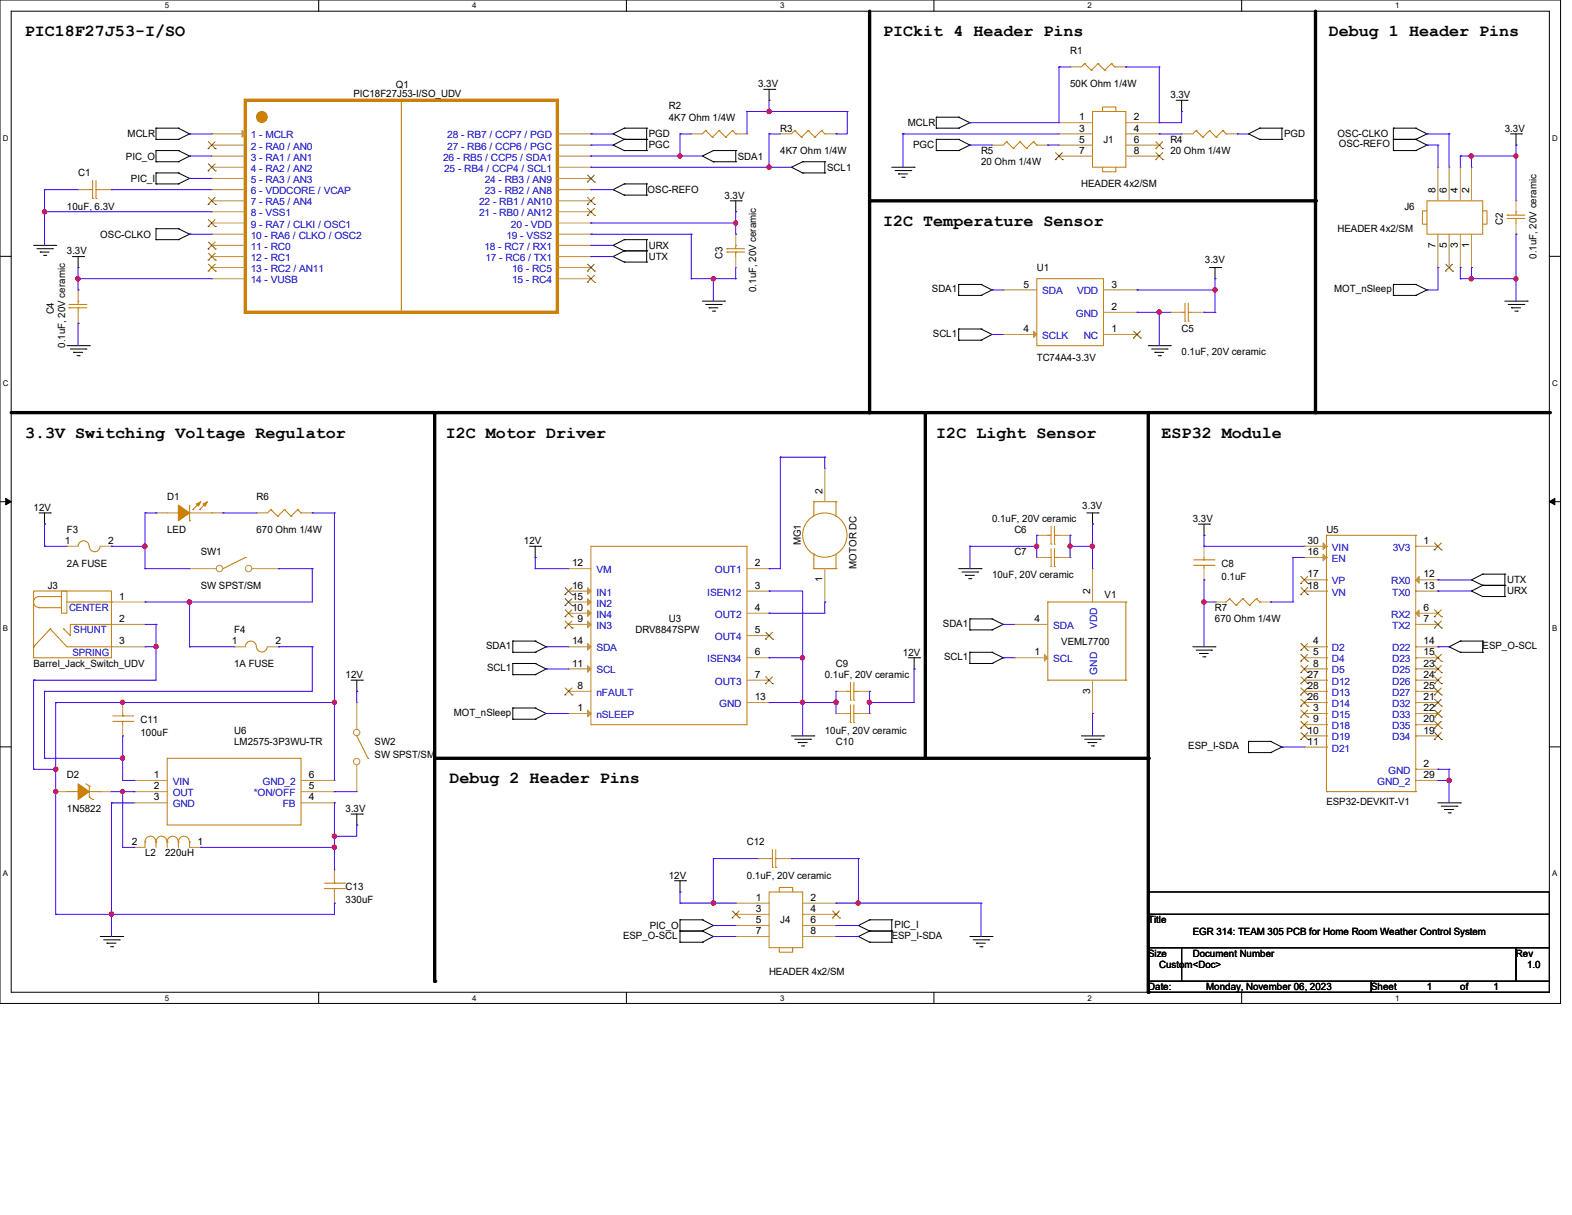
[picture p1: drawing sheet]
<svg xmlns="http://www.w3.org/2000/svg" width="279mm" height="216mm" viewBox="0 0 279 216" stroke-linecap="round" stroke-linejoin="round" font-family="sans-serif">
<defs><g id="words">
<g font-size="3">
<text x="4.4" y="6.4">PIC18F27J53-I/SO</text>
<text x="157" y="6.4">PICkit 4 Header Pins</text>
<text x="236.2" y="6.4">Debug 1 Header Pins</text>
<text x="157" y="40.1">I2C Temperature Sensor</text>
<text x="4.4" y="77.8">3.3V Switching Voltage Regulator</text>
<text x="79.2" y="77.8">I2C Motor Driver</text>
<text x="166.4" y="77.8">I2C Light Sensor</text>
<text x="206.5" y="77.8">ESP32 Module</text>
<text x="79.9" y="139.1">Debug 2 Header Pins</text>
</g>
<g font-size="1.8">
<text x="190.2" y="9.5">R1</text>
<text x="62.8" y="17.3">PIC18F27J53-I/SO_UDV</text>
<text x="70.4" y="15.7">Q1</text>
<text x="134.7" y="15.5">3.3V</text>
<text x="190.2" y="15.5">50K Ohm 1/4W</text>
<text x="208" y="17.5">3.3V</text>
<text x="118.9" y="19.4">R2</text>
<text x="118.9" y="21.4">4K7 Ohm 1/4W</text>
<text x="138.7" y="23.4">R3</text>
<text x="161.4" y="22.4">MCLR</text>
<text x="191.8" y="21.4">1</text>
<text x="191.8" y="23.4">3</text>
<text x="201.5" y="21.4">2</text>
<text x="201.5" y="23.4">4</text>
<text x="267.5" y="23.4">3.3V</text>
<text x="22.4" y="28.4">PIC_O</text>
<text x="22.7" y="24.4">MCLR</text>
<text x="115.3" y="24.4">PGD</text>
<text x="115.3" y="26.4">PGC</text>
<text x="131.1" y="28.4">SDA1</text>
<text x="138.7" y="27.4">4K7 Ohm 1/4W</text>
<text x="162.3" y="26.4">PGC</text>
<text x="174.4" y="27.4">R5</text>
<text x="174.4" y="29.3">20 Ohm 1/4W</text>
<text x="191.8" y="25.4">5</text>
<text x="191.8" y="27.3">7</text>
<text x="196.1" y="25.4">J1</text>
<text x="201.5" y="25.4">6</text>
<text x="201.5" y="27.3">8</text>
<text x="208" y="25.4">R4</text>
<text x="208" y="27.4">20 Ohm 1/4W</text>
<text x="228.3" y="24.4">PGD</text>
<text x="237.7" y="24.4">OSC-CLKO</text>
<text x="237.9" y="26.2">OSC-REFO</text>
<text x="13.9" y="31.3">C1</text>
<text x="23.3" y="32.3">PIC_I</text>
<text x="115.1" y="34.3">OSC-REFO</text>
<text x="128.8" y="35.3">3.3V</text>
<text x="147" y="30.4">SCL1</text>
<text x="192.2" y="33.3">HEADER 4x2/SM</text>
<text x="255.1" y="34.3" transform="rotate(-90 255.1 34.3)">8</text>
<text x="257.1" y="34.3" transform="rotate(-90 257.1 34.3)">6</text>
<text x="259.1" y="34.3" transform="rotate(-90 259.1 34.3)">4</text>
<text x="261.1" y="34.3" transform="rotate(-90 261.1 34.3)">2</text>
<text x="11.9" y="37.3">10uF, 6.3V</text>
<text x="237.7" y="41.2">HEADER 4x2/SM</text>
<text x="249.6" y="37.3">J6</text>
<text x="267.1" y="40" transform="rotate(-90 267.1 40)">C2</text>
<text x="11.9" y="45.2">3.3V</text>
<text x="17.8" y="42.2">OSC-CLKO</text>
<text x="115.3" y="44.2">URX</text>
<text x="115.3" y="46.2">UTX</text>
<text x="128.4" y="46" transform="rotate(-90 128.4 46)">C3</text>
<text x="214.2" y="46.8">3.3V</text>
<text x="255.1" y="44" transform="rotate(-90 255.1 44)">7</text>
<text x="257.1" y="44" transform="rotate(-90 257.1 44)">5</text>
<text x="259.1" y="44" transform="rotate(-90 259.1 44)">3</text>
<text x="261.1" y="44" transform="rotate(-90 261.1 44)">1</text>
<text x="273.1" y="46" transform="rotate(-90 273.1 46)">0.1uF, 20V ceramic</text>
<text x="134.4" y="51.9" transform="rotate(-90 134.4 51.9)">0.1uF, 20V ceramic</text>
<text x="165.6" y="51.9">SDA1</text>
<text x="181.9" y="51.1">5</text>
<text x="184.3" y="48.2">U1</text>
<text x="197.5" y="51.1">3</text>
<text x="237.1" y="51.9">MOT_nSleep</text>
<text x="9.6" y="55.9" transform="rotate(-90 9.6 55.9)">C4</text>
<text x="165.8" y="59.9">SCL1</text>
<text x="181.9" y="59">4</text>
<text x="197.5" y="59">1</text>
<text x="197.5" y="55.1">2</text>
<text x="210" y="59.1">C5</text>
<text x="11.6" y="61.8" transform="rotate(-90 11.6 61.8)">0.1uF, 20V ceramic</text>
<text x="184.3" y="64.2">TC74A4-3.3V</text>
<text x="210" y="63">0.1uF, 20V ceramic</text>
<text x="29.7" y="88.8">D1</text>
<text x="45.6" y="88.8">R6</text>
<text x="146.2" y="87.8" transform="rotate(-90 146.2 87.8)">2</text>
<text x="6" y="90.8">12V</text>
<text x="11.9" y="94.7">F3</text>
<text x="29.7" y="94.7">LED</text>
<text x="45.6" y="94.7">670 Ohm 1/4W</text>
<text x="176.3" y="92.8">0.1uF, 20V ceramic</text>
<text x="180.3" y="94.7">C6</text>
<text x="192.4" y="90.4">3.3V</text>
<text x="212" y="92.8">3.3V</text>
<text x="235.7" y="94.7">U5</text>
<text x="11.5" y="96.6">1</text>
<text x="11.9" y="100.7">2A FUSE</text>
<text x="19.2" y="96.6">2</text>
<text x="35.7" y="98.7">SW1</text>
<text x="93.1" y="96.7">12V</text>
<text x="101.7" y="100.6">12</text>
<text x="134.2" y="100.6">2</text>
<text x="142.3" y="96.9" transform="rotate(-90 142.3 96.9)">MG1</text>
<text x="152.2" y="101" transform="rotate(-90 152.2 101)">MOTOR DC</text>
<text x="180.3" y="98.7">C7</text>
<text x="217.1" y="100.7">C8</text>
<text x="232.4" y="98.6">16</text>
<text x="232.4" y="96.6">30</text>
<text x="253" y="96.6">1</text>
<text x="8.5" y="104.6">J3</text>
<text x="21.2" y="106.6">1</text>
<text x="35.7" y="104.6">SW SPST/SM</text>
<text x="101.7" y="106.6">15</text>
<text x="101.7" y="104.6">16</text>
<text x="134.2" y="104.6">3</text>
<text x="146.2" y="103.5" transform="rotate(-90 146.2 103.5)">1</text>
<text x="176.3" y="102.7">10uF, 20V ceramic</text>
<text x="193.8" y="105.6" transform="rotate(-90 193.8 105.6)">2</text>
<text x="196.3" y="106.2">V1</text>
<text x="217.1" y="103">0.1uF</text>
<text x="232.4" y="102.6">17</text>
<text x="232.4" y="104.6">18</text>
<text x="253" y="102.6">12</text>
<text x="253" y="104.6">13</text>
<text x="267.9" y="103.6">UTX</text>
<text x="267.9" y="105.6">URX</text>
<text x="21.2" y="110.5">2</text>
<text x="41.6" y="112.6">F4</text>
<text x="101.7" y="108.5">10</text>
<text x="102.7" y="110.5">9</text>
<text x="112.9" y="112.6">DRV8847SPW</text>
<text x="118.9" y="110.6">U3</text>
<text x="134.2" y="108.5">4</text>
<text x="134.2" y="112.5">5</text>
<text x="167.6" y="111.4">SDA1</text>
<text x="183.9" y="110.5">4</text>
<text x="215.9" y="108.6">R7</text>
<text x="215.9" y="110.6">670 Ohm 1/4W</text>
<text x="253" y="108.5">6</text>
<text x="253" y="110.5">7</text>
<text x="6" y="118.5">Barrel_Jack_Switch_UDV</text>
<text x="21.2" y="114.5">3</text>
<text x="41.2" y="114.5">1</text>
<text x="41.6" y="118.5">1A FUSE</text>
<text x="48.9" y="114.5">2</text>
<text x="86.4" y="115.4">SDA1</text>
<text x="86.6" y="119.3">SCL1</text>
<text x="101.7" y="118.5">11</text>
<text x="101.7" y="114.5">14</text>
<text x="134.2" y="116.5">6</text>
<text x="148.6" y="118.5">C9</text>
<text x="160.5" y="116.5">12V</text>
<text x="167.8" y="117.3">SCL1</text>
<text x="183.9" y="116.5">1</text>
<text x="188.6" y="114.6">VEML7700</text>
<text x="233.4" y="114.5">4</text>
<text x="233.4" y="116.5">5</text>
<text x="233.4" y="118.5">8</text>
<text x="253" y="114.5">14</text>
<text x="253" y="116.5">15</text>
<text x="253" y="118.5">23</text>
<text x="263.5" y="115.4">ESP_O-SCL</text>
<text x="61.4" y="120.5">12V</text>
<text x="102.7" y="122.4">8</text>
<text x="134.2" y="120.4">7</text>
<text x="134.2" y="124.4">13</text>
<text x="146.6" y="120.5">0.1uF, 20V ceramic</text>
<text x="193.8" y="123.3" transform="rotate(-90 193.8 123.3)">3</text>
<text x="232.4" y="124.4">26</text>
<text x="232.4" y="120.4">27</text>
<text x="232.4" y="122.4">28</text>
<text x="253" y="124.4">21</text>
<text x="253" y="120.4">24</text>
<text x="253" y="122.4">25</text>
<text x="25" y="128.4">C11</text>
<text x="25" y="130.8">100uF</text>
<text x="41.6" y="130.4">U6</text>
<text x="80.6" y="127.2">MOT_nSleep</text>
<text x="102.7" y="126.4">1</text>
<text x="146.6" y="130.4">10uF, 20V ceramic</text>
<text x="232.4" y="130.3">10</text>
<text x="233.4" y="126.4">3</text>
<text x="233.4" y="128.4">9</text>
<text x="253" y="130.3">19</text>
<text x="253" y="128.4">20</text>
<text x="253" y="126.4">22</text>
<text x="41.6" y="132.4">LM2575-3P3WU-TR</text>
<text x="66.6" y="132.4">SW2</text>
<text x="66.6" y="134.7">SW SPST/SM</text>
<text x="148.6" y="132.4">C10</text>
<text x="211.2" y="133.2">ESP_I-SDA</text>
<text x="232.4" y="132.3">11</text>
<text x="253" y="136.3">2</text>
<text x="11.9" y="138.3">D2</text>
<text x="27.3" y="138.3">1</text>
<text x="27.3" y="140.3">2</text>
<text x="27.3" y="142.2">3</text>
<text x="54.9" y="142.2">4</text>
<text x="54.9" y="140.3">5</text>
<text x="54.9" y="138.3">6</text>
<text x="235.7" y="143.1">ESP32-DEVKIT-V1</text>
<text x="253" y="138.3">29</text>
<text x="11.9" y="144.3">1N5822</text>
<text x="61.4" y="144.3">3.3V</text>
<text x="23.4" y="150.2">2</text>
<text x="25.8" y="152.2">L2</text>
<text x="29.3" y="152.2">220uH</text>
<text x="35.1" y="150.2">1</text>
<text x="132.8" y="150.2">C12</text>
<text x="61.4" y="158.1">C13</text>
<text x="61.4" y="160.5">330uF</text>
<text x="118.9" y="156.2">12V</text>
<text x="132.8" y="156.2">0.1uF, 20V ceramic</text>
<text x="134.3" y="160.1">1</text>
<text x="144.1" y="160.1">2</text>
<text x="110.7" y="166.8">ESP_O-SCL</text>
<text x="115.5" y="165.1">PIC_O</text>
<text x="134.3" y="162.1">3</text>
<text x="134.3" y="164">5</text>
<text x="134.3" y="166">7</text>
<text x="138.7" y="164.1">J4</text>
<text x="144.1" y="162.1">4</text>
<text x="144.1" y="164">6</text>
<text x="144.1" y="166">8</text>
<text x="158.5" y="166.8">ESP_I-SDA</text>
<text x="159" y="164.9">PIC_I</text>
<text x="204.1" y="164.1">Title</text>
<text x="212" y="166.1">EGR 314: TEAM 305 PCB for Home Room Weather Control System</text>
<text x="136.7" y="173.2">HEADER 4x2/SM</text>
<text x="204.1" y="170">Size</text>
<text x="206" y="172">Custom&lt;Doc&gt;</text>
<text x="212" y="170">Document Number</text>
<text x="269.4" y="170">Rev</text>
<text x="271.4" y="172">1.0</text>
<text x="204.1" y="176">Date:</text>
<text x="214.4" y="176">Monday, November 06, 2023</text>
<text x="243.7" y="176">Sheet</text>
<text x="253.6" y="176">1</text>
<text x="259.5" y="176">of</text>
<text x="265.5" y="176">1</text>
</g>
<g font-size="1.8" fill="#00c">
<text x="44.6" y="24.6">1 - MCLR</text>
<text x="44.6" y="26.6">2 - RA0 / AN0</text>
<text x="44.6" y="28.5">3 - RA1 / AN1</text>
<text x="78.7" y="28.5">26 - RB5 / CCP5 / SDA1</text>
<text x="79.5" y="26.6">27 - RB6 / CCP6 / PGC</text>
<text x="79.5" y="24.6">28 - RB7 / CCP7 / PGD</text>
<text x="44.6" y="30.5">4 - RA2 / AN2</text>
<text x="44.6" y="32.5">5 - RA3 / AN3</text>
<text x="44.6" y="34.5">6 - VDDCORE / VCAP</text>
<text x="79" y="30.5">25 - RB4 / CCP4 / SCL1</text>
<text x="86.1" y="34.5">23 - RB2 / AN8</text>
<text x="86.1" y="32.5">24 - RB3 / AN9</text>
<text x="44.6" y="36.5">7 - RA5 / AN4</text>
<text x="44.6" y="38.4">8 - VSS1</text>
<text x="44.6" y="40.4">9 - RA7 / CLKI / OSC1</text>
<text x="85.2" y="38.4">21 - RB0 / AN12</text>
<text x="85.2" y="36.5">22 - RB1 / AN10</text>
<text x="90.8" y="40.4">20 - VDD</text>
<text x="44.6" y="42.4">10 - RA6 / CLKO / OSC2</text>
<text x="44.6" y="44.4">11 - RC0</text>
<text x="44.6" y="46.4">12 - RC1</text>
<text x="86.1" y="44.4">18 - RC7 / RX1</text>
<text x="86.3" y="46.4">17 - RC6 / TX1</text>
<text x="90" y="42.4">19 - VSS2</text>
<text x="44.6" y="48.3">13 - RC2 / AN11</text>
<text x="44.6" y="50.3">14 - VUSB</text>
<text x="91" y="50.3">15 - RC4</text>
<text x="91" y="48.3">16 - RC5</text>
<text x="185.3" y="52.3">SDA</text>
<text x="191.4" y="52.3">VDD</text>
<text x="191.2" y="56.3">GND</text>
<text x="185.3" y="60.2">SCLK</text>
<text x="192.6" y="60.2">NC</text>
<text x="106" y="101.9">VM</text>
<text x="127" y="101.9">OUT1</text>
<text x="236.7" y="99.9">EN</text>
<text x="236.7" y="97.9">VIN</text>
<text x="247.5" y="97.9">3V3</text>
<text x="106" y="107.8">IN2</text>
<text x="106" y="105.8">IN1</text>
<text x="125.7" y="105.8">ISEN12</text>
<text x="236.7" y="103.8">VP</text>
<text x="236.7" y="105.8">VN</text>
<text x="247.3" y="103.8">RX0</text>
<text x="247.4" y="105.8">TX0</text>
<text x="12.3" y="108.6">CENTER</text>
<text x="13.1" y="112.6">SHUNT</text>
<text x="106" y="111.8">IN3</text>
<text x="106" y="109.8">IN4</text>
<text x="127" y="109.8">OUT2</text>
<text x="127" y="113.8">OUT4</text>
<text x="187.2" y="111.8">SDA</text>
<text x="195" y="111.8" transform="rotate(-90 195 111.8)">VDD</text>
<text x="247.3" y="109.8">RX2</text>
<text x="247.4" y="111.8">TX2</text>
<text x="12.9" y="116.5">SPRING</text>
<text x="106" y="119.7">SCL</text>
<text x="106" y="115.7">SDA</text>
<text x="125.7" y="117.7">ISEN34</text>
<text x="187.2" y="117.7">SCL</text>
<text x="195" y="119.9" transform="rotate(-90 195 119.9)">GND</text>
<text x="236.7" y="115.7">D2</text>
<text x="236.7" y="117.7">D4</text>
<text x="236.7" y="119.7">D5</text>
<text x="247.4" y="115.7">D22</text>
<text x="247.4" y="117.7">D23</text>
<text x="247.4" y="119.7">D25</text>
<text x="106" y="123.7">nFAULT</text>
<text x="127" y="121.7">OUT3</text>
<text x="127.8" y="125.6">GND</text>
<text x="236.7" y="125.6">D14</text>
<text x="236.7" y="121.7">D12</text>
<text x="236.7" y="123.7">D13</text>
<text x="247.4" y="125.6">D32</text>
<text x="247.4" y="121.7">D26</text>
<text x="247.4" y="123.7">D27</text>
<text x="106" y="127.6">nSLEEP</text>
<text x="236.7" y="127.6">D15</text>
<text x="236.7" y="129.6">D18</text>
<text x="236.7" y="131.6">D19</text>
<text x="247.4" y="131.6">D34</text>
<text x="247.4" y="129.6">D35</text>
<text x="247.4" y="127.6">D33</text>
<text x="236.7" y="133.6">D21</text>
<text x="246.7" y="137.5">GND</text>
<text x="30.7" y="139.5">VIN</text>
<text x="30.7" y="141.5">OUT</text>
<text x="30.7" y="143.5">GND</text>
<text x="45.1" y="141.5">*ON/OFF</text>
<text x="46.7" y="139.5">GND_2</text>
<text x="50.3" y="143.5">FB</text>
<text x="244.8" y="139.5">GND_2</text>
</g>
<g font-size="1.4">
<text x="29.3" y="1.5">5</text>
<text x="83.9" y="1.5">4</text>
<text x="138.6" y="1.5">3</text>
<text x="193.3" y="1.5">2</text>
<text x="248" y="1.5">1</text>
<text x=".5" y="25">D</text>
<text x="275.9" y="25">D</text>
<text x=".5" y="68.5">C</text>
<text x="275.9" y="68.5">C</text>
<text x=".5" y="112.1">B</text>
<text x="275.9" y="112.1">B</text>
<text x=".5" y="155.7">A</text>
<text x="275.9" y="155.7">A</text>
<text x="29.3" y="177.8">5</text>
<text x="83.9" y="177.8">4</text>
<text x="138.6" y="177.8">3</text>
<text x="193.3" y="177.8">2</text>
<text x="248" y="177.8">1</text>
</g>
</g></defs>
<path d="M0 0h277.4v178.3h-277.4zM2 2h273.4v174.3h-273.4z" fill="none" stroke="#000" stroke-width=".18"/>
<g fill="#fff">
<path d="M29.3 .3h.8v1.5h-.8z"/>
<path d="M29.3 176.6h.8v1.5h-.8z"/>
</g>
<path d="M56.6 0v2M56.6 176.3v2" fill="none" stroke="#000" stroke-width=".18"/>
<g fill="#fff">
<path d="M83.9 .3h.8v1.5h-.8z"/>
<path d="M83.9 176.6h.8v1.5h-.8z"/>
</g>
<path d="M111.3 0v2M111.3 176.3v2" fill="none" stroke="#000" stroke-width=".18"/>
<g fill="#fff">
<path d="M138.6 .3h.8v1.5h-.8z"/>
<path d="M138.6 176.6h.8v1.5h-.8z"/>
</g>
<path d="M166 0v2M166 176.3v2" fill="none" stroke="#000" stroke-width=".18"/>
<g fill="#fff">
<path d="M193.3 .3h.8v1.5h-.8z"/>
<path d="M193.3 176.6h.8v1.5h-.8z"/>
</g>
<path d="M220.7 0v2M220.7 176.3v2" fill="none" stroke="#000" stroke-width=".18"/>
<g fill="#fff">
<path d="M248 .3h.8v1.5h-.8z"/>
<path d="M248 176.6h.8v1.5h-.8z"/>
<path d="M.5 23.7h1v1.6h-1z"/>
<path d="M275.9 23.7h1v1.6h-1z"/>
<path d="M.5 67.3h1v1.5h-1z"/>
<path d="M275.9 67.3h1v1.5h-1z"/>
</g>
<path d="M0 45.6h2M275.4 45.6h2" fill="none" stroke="#000" stroke-width=".18"/>
<g fill="#fff">
<path d="M.5 110.9h.9v1.5h-.9z"/>
<path d="M275.9 110.9h.9v1.5h-.9z"/>
</g>
<path d="M0 89.2h2M275.4 89.2h2" fill="none" stroke="#000" stroke-width=".18"/>
<path d="M1 88.6l1 .6-1 .5zM275.4 89.2l1-.6v1.1z" fill="#000" stroke="#000" stroke-width=".18"/>
<g fill="#fff">
<path d="M.5 154.5h.9v1.5h-.9z"/>
<path d="M275.9 154.5h.9v1.5h-.9z"/>
</g>
<g fill="none" stroke="#000" stroke-width=".18">
<path d="M135.7 15.9h2M136.7 17.8h.1M136.7 15.9v1.9M137.7 15.9h.1M209 17.8h2M210 19.8h.1M210 17.8v2M211 17.8h.1M27.7 22.8h.1M27.7 24.8h.1M27.7 26.8h.1M27.7 28.7h.1"/>
<path d="M27.7 30.7h.1M27.7 32.7h.1M27.7 22.8h4M27.7 24.8h4M27.7 26.8h4M27.7 22.8v2M27.7 26.8v1.9M27.7 30.7v2M27.7 28.7h4M27.7 30.7h4M27.7 32.7h4M31.7 22.8h.1"/>
<path d="M31.7 24.8h.1M31.7 26.8h.1M31.7 28.7h.1M31.7 30.7h.1M31.7 32.7h.1M31.7 22.8l2 1M31.7 26.8l2 .9M31.7 30.7l2 1M33.7 23.8h.1M33.7 27.7h.1M33.7 31.7h.1M33.7 23.8l-2 1"/>
<path d="M33.7 27.7l-2 1M33.7 31.7l-2 1M109 23.8h.1M109 25.8h.1M109 33.7h.1M109 23.8l2 1M109 25.8l2 1M109 33.7l2 1M111 22.8h.1M111 24.8h.1M111 26.8h.1M111 32.7h.1"/>
<path d="M111 34.7h.1M111 22.8h3.9M111 24.8h3.9M111 26.8h3.9M111 22.8l-2 1M111 24.8l-2 1M111 32.7h3.9M111 32.7l-2 1M111 34.7h3.9M114.9 22.8h.1M114.9 24.8h.1M114.9 26.8h.1"/>
<path d="M114.9 32.7h.1M114.9 34.7h.1M114.9 22.8v4M114.9 32.7v2M124.8 27.7h.1M124.8 27.7l2 1M126.8 26.8h.1M126.8 28.7h.1M126.8 26.8h4M126.8 28.7h4M126.8 26.8l-2 .9M129.8 35.7h1.9"/>
<path d="M130.8 26.8h.1M130.8 28.7h.1M130.8 37.6h.1M130.8 26.8v1.9M130.8 35.7v1.9M131.7 35.7h.1M140.7 29.7h.1M140.7 29.7l2 1M142.7 28.7h.1M142.7 30.7h.1M142.7 28.7h3.9M142.7 28.7l-2 1"/>
<path d="M142.7 30.7h3.9M146.6 28.7h.1M146.6 30.7h.1M146.6 28.7v2M158.5 29.7h4M159.1 30.3h2.8M159.7 30.9h.1M159.7 30.9h1.6M160.3 31.5h.4M160.7 31.5h.1M161.9 30.3h.1M162.5 29.7h.1"/>
<path d="M166.4 20.8h.1M166.4 22.8h.1M166.4 24.8h.1M166.4 26.8h.1M166.4 22.8h4M166.4 24.8h4M166.4 26.8h4M166.4 20.8h4M166.4 20.8v2M166.4 24.8v2M170.4 20.8h.1M170.4 22.8h.1"/>
<path d="M170.4 24.8h.1M170.4 26.8h.1M170.4 20.8l2 1M170.4 24.8l2 1M172.4 21.8h.1M172.4 25.8h.1M172.4 21.8l-2 1M172.4 25.8l-2 1M221.9 23.8h.1M221.9 23.8l2 1M223.9 22.8h.1M223.9 24.8h.1"/>
<path d="M223.9 22.8h3.9M223.9 24.8h3.9M223.9 22.8l-2 1M227.8 22.8h.1M227.8 24.8h.1M227.8 22.8v2M247.6 22.8h.1M247.6 24.8h.1M247.6 26.8h.1M247.6 22.8h4M247.6 22.8v4M247.6 24.8h4"/>
<path d="M247.6 26.8h4M251.6 22.8h.1M251.6 24.8h.1M251.6 26.8h.1M251.6 22.8l2 1M251.6 24.8l2 1M253.6 23.8h.1M253.6 25.8h.1M253.6 23.8l-2 1M253.6 25.8l-2 1M268.5 23.8h1.9M269.5 25.8h.1"/>
<path d="M269.5 23.8v2M270.4 23.8h.1M6 43.6h3.9M6.6 44.2h2.7M7.2 44.8h.1M7.2 44.8h1.5M7.7 45.4h.4M8.1 45.4h.1M9.3 44.2h.1M9.9 43.6h.1M12.9 45.6h2M13.9 47.5h.1"/>
<path d="M13.9 45.6v1.9M14.9 45.6h.1M27.7 40.6h.1M27.7 42.6h.1M27.7 40.6v2M27.7 40.6h4M27.7 42.6h4M31.7 40.6h.1M31.7 42.6h.1M31.7 40.6l2 1M33.7 41.6h.1M33.7 41.6l-2 1"/>
<path d="M109 43.6h.1M109 45.6h.1M109 43.6l2 1M109 45.6l2 1M111 42.6h.1M111 44.6h.1M111 46.6h.1M111 42.6h3.9M111 42.6l-2 1M111 44.6h3.9M111 44.6l-2 1M111 46.6h3.9"/>
<path d="M114.9 42.6h.1M114.9 44.6h.1M114.9 46.6h.1M114.9 42.6v4M124.8 53.5h4M125.4 54.1h2.8M126 54.7h.1M126 54.7h1.6M126.6 55.3h.4M127 55.3h.1M128.2 54.1h.1M128.8 53.5h.1"/>
<path d="M170.4 52.5h.1M170.4 50.5h.1M170.4 58.5h.1M170.4 52.5h4M170.4 50.5h4M170.4 50.5v2M170.4 58.5v2M170.4 58.5h4M174.4 52.5h.1M174.4 50.5h.1M174.4 58.5h.1M174.4 50.5l1.9 1"/>
<path d="M174.4 58.5l1.9 .9M176.3 51.5h.1M176.3 59.4h.1M176.3 51.5l-1.9 1M176.3 59.4l-1.9 1.1M215 47.5h2M215.9 49.5h.1M215.9 47.5v2M217 47.5h.1M247.6 52.5h.1M247.6 50.5h.1M247.6 50.5v2"/>
<path d="M247.6 52.5h4M247.6 50.5h4M251.6 52.5h.1M251.6 50.5h.1M251.6 50.5l2 1M253.6 51.5h.1M253.6 51.5l-2 1M267.5 53.5h3.9M268.1 54.1h2.7M268.6 54.7h.1M268.6 54.7h1.7M269.2 55.3h.5"/>
<path d="M269.7 55.3h.1M270.8 54.1h.1M271.4 53.5h.1M11.9 61.4h4M12.5 62h2.8M13.1 62.6h.1M13.1 62.6h1.6M13.7 63.2h.4M14.1 63.2h.1M15.3 62h.1M15.9 61.4h.1M170.4 60.5h.1"/>
<path d="M170.4 60.5h4M174.4 60.5h.1M204.1 61.4h3.9M204.7 62h2.7M205.3 62.6h.1M205.3 62.6h1.5M205.9 63.2h.3M206.2 63.2h.1M207.4 62h.1M208 61.4h.1M6.9 91.1h2M7.9 93.1h.1"/>
<path d="M7.9 91.1v2M8.9 91.1h.1M94.1 97.1h2M95.1 99.1h.1M95.1 97.1v2M96.1 97.1h.1M193.2 91.1h2M194.2 93.1h.1M194.2 91.1v2M195.2 91.1h.1M213 93.1h2M214 95.1h.1"/>
<path d="M214 93.1v2M215 93.1h.1M91.1 115.9h.1M91.1 113.9h.1M91.1 119.9h.1M91.1 117.9h.1M91.1 115.9h4M91.1 113.9v2M91.1 117.9v2M91.1 113.9h4M91.1 117.9h4M91.1 119.9h4"/>
<path d="M95.1 115.9h.1M95.1 113.9h.1M95.1 119.9h.1M95.1 117.9h.1M95.1 113.9l2 1M95.1 117.9l2 1M97.1 114.9h.1M97.1 118.9h.1M97.1 114.9l-2 1M97.1 118.9l-2 1M161.5 116.9h1.9M162.5 118.9h.1"/>
<path d="M162.5 116.9v2M163.4 116.9h.1M170.4 101h4M171 101.6h2.8M171.6 102.2h.1M171.6 102.2h1.6M172.2 102.8h.4M172.4 111.9h.1M172.4 110h.1M172.4 117.9h.1M172.4 115.9h.1M172.4 111.9h3.9"/>
<path d="M172.4 110v1.9M172.4 115.9v2M172.4 110h3.9M172.4 115.9h3.9M172.4 117.9h3.9M172.6 102.8h.1M173.8 101.6h.1M174.4 101h.1M176.3 111.9h.1M176.3 110h.1M176.3 117.9h.1M176.3 115.9h.1"/>
<path d="M176.3 110l2 1M176.3 115.9l2 1M178.3 111h.1M178.3 116.9h.1M178.3 111l-2 .9M178.3 116.9l-2 1M212 114.9h3.9M212.6 115.5h2.7M213.2 116.1h.1M213.2 116.1h1.6M213.8 116.7h.4M214.2 116.7h.1"/>
<path d="M215.3 115.5h.1M215.9 114.9h.1M257.6 114.9h.1M257.6 114.9l1.9 1M259.5 113.9h.1M259.5 115.9h.1M259.5 115.9h4M259.5 113.9h4M259.5 113.9l-1.9 1M261.5 103h.1M261.5 105h.1M261.5 103l2 1"/>
<path d="M261.5 105l2 1M263.5 102h.1M263.5 104h.1M263.5 106h.1M263.5 113.9h.1M263.5 115.9h.1M263.5 102l-2 1M263.5 102h4M263.5 104h4M263.5 104l-2 1M263.5 106h4M263.5 113.9v2"/>
<path d="M267.5 102h.1M267.5 104h.1M267.5 106h.1M267.5 102v4M0 132.7h2M62.4 120.9h2M63.4 122.9h.1M63.4 120.9v2M64.4 120.9h.1M91.1 127.8h.1M91.1 125.8h.1M91.1 125.8v2"/>
<path d="M91.1 127.8h4M91.1 125.8h4M95.1 127.8h.1M95.1 125.8h.1M95.1 125.8l2 1M97.1 126.8h.1M97.1 126.8l-2 1M140.7 130.8h4M141.3 131.4h2.8M141.9 132h.1M141.9 132h1.6M142.5 132.5h.3"/>
<path d="M142.8 132.5h.1M144.1 131.4h.1M144.7 130.8h.1M192.2 130.8h3.9M192.8 131.4h2.7M193.4 132h.1M193.4 132h1.5M194 132.5h.4M194.4 132.5h.1M195.5 131.4h.1M196.1 130.8h.1M221.9 133.7h.1"/>
<path d="M221.9 131.7h.1M221.9 133.7h3.9M221.9 131.7v2M221.9 131.7h3.9M225.8 133.7h.1M225.8 131.7h.1M225.8 131.7l2 1.1M227.8 132.8h.1M227.8 132.8l-2 .9M275.4 132.7h2M62.4 144.7h2M63.4 146.6h.1"/>
<path d="M63.4 144.7v1.9M64.4 144.7h.1M119.9 156.5h1.9M120.9 158.5h.1M120.9 156.5v2M121.8 156.5h.1M204.1 158.5h71.3v4h-71.3zM255.6 142.7h3.9M256.2 143.3h2.8M256.8 143.8h.1M256.8 143.8h1.6M257.4 144.4h.4"/>
<path d="M257.8 144.4h.1M259 143.3h.1M259.5 142.7h.1M17.8 166.4h4M18.4 167h2.8M19 167.6h.1M19 167.6h1.6M19.6 168.2h.4M20 168.2h.1M21.2 167h.1M21.8 166.4h.1M120.9 163.4h.1"/>
<path d="M120.9 165.4h.1M120.9 167.4h.1M120.9 163.4h3.9M120.9 163.4v4M120.9 165.4h3.9M120.9 167.4h3.9M124.8 163.4h.1M124.8 165.4h.1M124.8 167.4h.1M124.8 163.4l2 1.1M124.8 165.4l2 1M126.8 164.5h.1"/>
<path d="M126.8 166.4h.1M126.8 164.5l-2 .9M126.8 166.4l-2 1M152.6 164.5h.1M152.6 166.4h.1M152.6 164.5l2 .9M152.6 166.4l2 1M154.6 165.4h.1M154.6 163.4h.1M154.6 167.4h.1M154.6 163.4h3.9M154.6 165.4h3.9"/>
<path d="M154.6 163.4l-2 1.1M154.6 167.4h3.9M154.6 165.4l-2 1M158.5 165.4h.1M158.5 163.4h.1M158.5 167.4h.1M158.5 163.4v4M172.4 166.4h3.9M173 167h2.7M173.6 167.6h.1M173.6 167.6h1.5M174.2 168.2h.3"/>
<path d="M174.5 168.2h.1M175.7 167h.1M176.3 166.4h.1M204.1 162.5h71.3v5.9h-71.3zM204.1 168.4h5.9v6h-5.9zM204.1 174.4h39.6v1.9h-39.6zM210 168.4h59.5v6h-59.5zM243.7 174.4h31.7v1.9h-31.7zM269.5 168.4h5.9v6h-5.9z"/>
</g>
<path d="M154.6 2v71.3M233.8 2v71.3M154.6 35.7h79.2M2 73.3h273.4M77.3 73.3v101.1M164.5 73.3v61.4M204.1 73.3v103M77.3 134.7h126.8" fill="none" stroke="#000" stroke-width=".59"/>
<g fill="#000">
<circle cx="154.6" cy="35.7" r=".3"/>
<circle cx="233.8" cy="35.7" r=".3"/>
<circle cx="154.6" cy="73.3" r=".3"/>
<circle cx="233.8" cy="73.3" r=".3"/>
<circle cx="275.4" cy="73.3" r=".3"/>
<circle cx="164.5" cy="134.7" r=".3"/>
<circle cx="204.1" cy="134.7" r=".3"/>
<circle cx="77.3" cy="174.4" r=".3"/>
<circle cx="204.1" cy="176.3" r=".3"/>
</g>
<g fill="none" stroke="#cc8006" stroke-width=".18">
<path d="M186.2 95.1h.1M186.2 95.1h.6M186.8 96.7h.1M186.8 93.5v3.2M187.4 96.7h.1M187.4 95.1h.1M187.4 93.5v3.2M187.4 95.1h.8M15.3 139.3l.6 .4M15.9 139.7h.1M15.9 139.7v1.9M63.4 130.8l2 3.9"/>
<path d="M65.4 134.7h.1M11.9 140.7h2M13.9 140.7h.1M15.9 141.6h.1M15.9 140.7h1.9M15.9 141.6l.6 .5M16.5 142.1h.1M17.8 140.7h.1M25.8 149.6h.1M25.8 149.6v1M27.7 149.6a.95 .95 0 0 0-1-1 .95 .95 0 0 0-.9 1M27.7 149.6h.1"/>
<path d="M27.7 149.6v1M29.7 149.6a.97 .97 0 0 0-1-1 .97 .97 0 0 0-1 1M29.7 149.6h.1M29.7 149.6v1M31.7 149.6a.97 .97 0 0 0-1-1 .97 .97 0 0 0-1 1M31.7 149.6h.1M31.7 149.6v1M33.7 149.6a.97 .97 0 0 0-1-1 .97 .97 0 0 0-1 1M33.7 149.6h.1M33.7 149.6v1"/>
</g>
<path d="M184.3 95.1h.1M184.3 95.1h1.9M188.2 95.1h2M190.2 95.1h.1M9.9 140.7h.1M9.9 140.7h2M17.8 140.7h2M19.8 140.7h.1M23.8 150.6h.1M23.8 150.6h2M33.7 150.6h2M35.7 150.6h.1" fill="none" stroke="#a84" stroke-width=".18"/>
<path d="M13.9 139.3l2 1.4-2 1.4z" fill-rule="evenodd" fill="#cc8006" stroke="#cc8006" stroke-width=".18"/>
<circle cx="63.4" cy="130.2" r=".57" fill="#fff" stroke="#a84" stroke-width=".18"/>
<path d="M63.4 124.8h.1M63.4 124.8v4.8" fill="none" stroke="#a84" stroke-width=".18"/>
<circle cx="63.4" cy="135.3" r=".57" fill="#fff" stroke="#a84" stroke-width=".18"/>
<g fill="none" stroke="#a84" stroke-width=".18">
<path d="M190.2 11.9h.1M190.2 11.9h2M198.1 11.9h2M200.1 11.9h.1M13.9 33.7h.1M13.9 33.7h2M17.8 33.7h2M19.8 33.7h.1M37.6 23.8h.1M37.6 25.8h.1M37.6 27.7h.1M37.6 29.7h.1"/>
<path d="M37.6 31.7h.1M37.6 33.7h.1M37.6 35.7h.1M37.6 37.6h.1M37.6 39.6h.1M37.6 33.7h6M37.6 25.8h6M37.6 23.8h6M37.6 27.7h6M37.6 29.7h6M37.6 31.7h6M37.6 35.7h6"/>
<path d="M37.6 37.6h6M37.6 39.6h6M99.1 33.7h5.9M99.1 25.8h5.9M99.1 23.8h5.9M99.1 27.7h5.9M99.1 29.7h5.9M99.1 31.7h5.9M99.1 35.7h5.9M99.1 37.6h5.9M99.1 39.6h5.9M105 39.6h.1"/>
<path d="M105 37.6h.1M105 35.7h.1M105 33.7h.1M105 31.7h.1M105 29.7h.1M105 27.7h.1M105 25.8h.1M105 23.8h.1M122.9 23.8h.1M122.9 23.8h1.9M130.8 23.8h2M132.8 23.8h.1"/>
<path d="M138.7 23.8h.1M138.7 23.8h2M146.6 23.8h2M148.6 23.8h.1M176.3 25.8h.1M176.3 25.8h2M184.3 25.8h1.9M186.2 25.8h.1M255.6 29.7h.1M255.6 29.7v6M257.6 29.7h.1M257.6 29.7v6"/>
<path d="M259.5 29.7h.1M259.5 29.7v6M261.5 29.7h.1M261.5 29.7v6M13.9 57.4h.1M13.9 51.5h.1M13.9 51.5v2M13.9 55.5v1.9M37.6 41.6h.1M37.6 43.6h.1M37.6 45.6h.1M37.6 47.5h.1"/>
<path d="M37.6 49.5h.1M37.6 41.6h6M37.6 43.6h6M37.6 45.6h6M37.6 47.5h6M37.6 49.5h6M99.1 41.6h5.9M99.1 43.6h5.9M99.1 45.6h5.9M99.1 47.5h5.9M99.1 49.5h5.9M105 49.5h.1"/>
<path d="M105 47.5h.1M105 45.6h.1M105 43.6h.1M105 41.6h.1M178.3 59.4h.1M178.3 51.5h.1M178.3 59.4h6M178.3 51.5h6M196.1 55.5h6M196.1 59.4h6M196.1 51.5h6M202.1 59.4h.1"/>
<path d="M202.1 55.5h.1M202.1 51.5h.1M208 55.5h.1M208 55.5h2M212 55.5h2M214 55.5h.1M255.6 47.5h.1M255.6 41.6v5.9M257.6 47.5h.1M257.6 41.6v5.9M259.5 47.5h.1M259.5 41.6v5.9"/>
<path d="M261.5 47.5h.1M261.5 41.6v5.9M11.9 97.1h.1M11.9 97.1h2M17.8 97.1h2M19.8 97.1h.1M27.7 91.1h.1M27.7 91.1h2M37.6 91.1h2M39.6 91.1h.1M45.6 91.1h.1M45.6 91.1h1.9"/>
<path d="M53.5 91.1h2M55.5 91.1h.1M146.6 83.2h.1M146.6 83.2v6M214 97.1h.1M214 97.1v2M19.8 107h6M19.8 111h6M19.8 114.9h6M25.8 107h.1M25.8 111h.1M25.8 114.9h.1"/>
<path d="M41.6 114.9h.1M41.6 114.9h2M47.5 114.9h2M49.5 114.9h.1M146.6 107h.1M146.6 101v6M214 103h.1M214 101v2M215.9 107h.1M215.9 107h2M223.9 107h1.9M225.8 107h.1"/>
<path d="M23.8 138.7h.1M23.8 138.7h5.9M53.5 138.7h5.9M59.4 138.7h.1M63.4 135.9v4.8M148.6 126.8h.1M148.6 122.9h.1M148.6 126.8h2M148.6 122.9h2M152.6 126.8h2M152.6 122.9h2M154.6 126.8h.1"/>
<path d="M154.6 122.9h.1M23.8 140.7h.1M23.8 142.7h.1M23.8 140.7h5.9M23.8 142.7h5.9M53.5 140.7h5.9M53.5 142.7h5.9M59.4 154.6h.1M59.4 142.7h.1M59.4 140.7h.1M59.4 154.6v1.9M59.4 158.5v2"/>
<path d="M63.4 140.7h.1M134.7 152.6h.1M134.7 152.6h2M138.7 152.6h2M140.7 152.6h.1M59.4 160.5h.1M130.8 160.5h.1M130.8 162.5h.1M130.8 164.5h.1M130.8 166.4h.1M130.8 160.5h5.9M130.8 162.5h5.9"/>
<path d="M130.8 164.5h5.9M130.8 166.4h5.9M142.7 160.5h5.9M142.7 162.5h5.9M142.7 164.5h5.9M142.7 166.4h5.9M148.6 160.5h.1M148.6 162.5h.1M148.6 164.5h.1M148.6 166.4h.1"/>
</g>
<g fill="none" stroke="#cc8006" stroke-width=".18">
<path d="M71.3 17.8v37.7M192.8 11.3h.1M192.8 11.3l-.6 .6M192.8 11.3l1.2 1.2M194 12.5h.1M195.2 11.3h.1M195.2 11.3l-1.2 1.2M195.2 11.3l1.1 1.2M196.3 12.5h.1M197.5 11.3h.1M197.5 11.3l-1.2 1.2M197.5 11.3l.6 .6"/>
<path d="M198.1 11.9h.1M15.9 33.7h.1M15.9 33.7h.6M16.5 35.3h.1M16.5 32.1v3.2M17.1 35.3h.1M17.1 33.7h.1M17.1 32.1v3.2M17.1 33.7h.7M125.4 23.2h.1M125.4 23.2l-.6 .6M125.4 23.2l1.2 1.2"/>
<path d="M126.6 24.4h.1M127.8 23.2h.1M127.8 23.2l-1.2 1.2M127.8 23.2l1.2 1.2M129 24.4h.1M130.2 23.2h.1M130.2 23.2l-1.2 1.2M130.2 23.2l.6 .6M130.8 23.8h.1M141.3 23.2h.1M141.3 23.2l-.6 .6M141.3 23.2l1.2 1.2"/>
<path d="M142.5 24.4h.1M143.6 23.2h.1M143.6 23.2l-1.1 1.2M143.6 23.2l1.2 1.2M144.8 24.4h.1M146 23.2h.1M146 23.2l-1.2 1.2M146 23.2l.6 .6M146.6 23.8h.1M178.9 25.2h.1M178.9 25.2l-.6 .6M178.9 25.2l1.2 1.2"/>
<path d="M180.1 26.4h.1M181.3 25.2h.1M181.3 25.2l-1.2 1.2M181.3 25.2l1.2 1.2M182.5 26.4h.1M183.7 25.2h.1M183.7 25.2l-1.2 1.2M183.7 25.2l.6 .6M184.3 25.8h.1M253.6 35.7h9.9v5.9h-9.9zM253.6 37.5h-.8v2.3h.8M263.5 37.5h.8v2.3h-.8"/>
<path d="M12.3 54.7h.1M12.3 54.1h.1M12.3 54.7h3.2M12.3 54.1h3.2M13.9 53.5h.1M13.9 54.7h.1M13.9 53.5v.6M13.9 54.7v.8M71.3 55.5h.1M184.3 49.5h11.8v11.9h-11.8zM210 55.5h.1M210 55.5h.6"/>
<path d="M210.6 57.1h.1M210.6 53.9v3.2M211.2 57.1h.1M211.2 55.5h.1M211.2 53.9v3.2M211.2 55.5h.8M13.9 97.1a.97 .97 0 0 1 1-1 .97 .97 0 0 1 .9 1M15.9 97.1a.95 .95 0 0 0 .9 .9 .95 .95 0 0 0 1-.9M29.7 91.1h2M31.7 91.1h.1M33.7 92.5h.1M33.7 89.7v2.8"/>
<path d="M33.7 91.1h3.9M34.3 90.6h.1M35.5 90.6h.1M35.5 89.4l-1.2 1.2M36.7 89.4l-1.2 1.2M37.6 91.1h.1M43.6 99.1h.1M43.6 99.1l-4 1.9M48.1 90.6h.1M48.1 90.6l-.6 .5M48.1 90.6l1.3 1.1M49.4 91.7h.1"/>
<path d="M50.5 90.6h.1M50.5 90.6l-1.1 1.1M50.5 90.6l1.2 1.1M51.7 91.7h.1M52.9 90.6h.1M52.9 90.6l-1.2 1.1M52.9 90.6l.6 .5M53.5 91.1h.1M144.7 98.5h.1M144.7 89.2h.1M144.7 89.2v2.5M144.7 98.5v2.5"/>
<path d="M144.7 89.2h3.9M148.6 89.2h.1M148.6 91.7h.1M148.6 89.2v2.5M148.6 98.5v2.5M212.2 99.5h3.6M214 99.5h.1M214 99.1v.4M215.8 99.5h.1M6 105h13.8v11.9h-13.8zM6 114.9h.1M6.9 108h.1"/>
<path d="M6.9 106h.1M6.9 108h4M6.9 106h4M6.9 106a.97 .97 0 0 0-.9 1 .97 .97 0 0 0 .9 1M8.9 111.8h.1M8.9 111.8l3 3.1h7.9M8.9 111.8l-2.9 3.1M10.9 105h1v4h-1zM11.3 111.8h.1M11.9 107h7.9M19.8 107h.1M19.8 114.9h.1"/>
<path d="M19.8 111h-7.3v1.9l-1.2-1.1M45.6 114.9a.97 .97 0 0 0-1-1 .97 .97 0 0 0-1 1M47.5 114.9a.95 .95 0 0 1-1 1 .95 .95 0 0 1-.9-1M144.7 101h.1M144.7 101h3.9M148.6 101h.1M212.2 100.5h3.6M214 100.5h.1M214 100.5v.5M215.8 100.5h.1M218.5 106.4h.1M218.5 106.4l-.6 .6"/>
<path d="M218.5 106.4l1.2 1.2M219.7 107.6h.1M220.9 106.4h.1M220.9 106.4l-1.2 1.2M220.9 106.4l1.2 1.2M222.1 107.6h.1M223.3 106.4h.1M223.3 106.4l-1.2 1.2M223.3 106.4l.6 .6M223.9 107h.1M29.7 134.7h23.8v11.9h-23.8zM150.6 126.8h.1"/>
<path d="M150.6 122.9h.1M150.6 126.8h.6M150.6 122.9h.6M151.2 128.4h.1M151.2 124.4h.1M151.2 121.2v3.2M151.2 125.2v3.2M151.8 128.4h.1M151.8 126.8h.1M151.8 124.4h.1M151.8 122.9h.1M151.8 121.2v3.2"/>
<path d="M151.8 125.2v3.2M151.8 126.8h.8M151.8 122.9h.8M57.7 157.9h3.5M57.7 156.9h3.5M59.4 156.9h.1M59.4 157.9h.1M59.4 156.5v.4M59.4 157.9v.6M61.2 157.9h.1M61.2 156.9h.1M136.7 158.5h6v9.9h-6z"/>
<path d="M136.7 152.6h.1M136.7 152.6h.6M137.3 154.1h.1M137.3 151v3.1M137.9 154.1h.1M137.9 152.6h.1M137.9 151v3.1M137.9 152.6h.8M138.5 158.5v-.8h2.4v.8M138.5 168.4v.8h2.4v-.8"/>
<circle cx="146.6" cy="95.1" r="3.9"/>
</g>
<g fill="#cc8006" stroke="#cc8006" stroke-width=".18">
<path d="M31.7 89.7l2 1.4-2 1.4z" fill-rule="evenodd"/>
<path d="M36.1 89.6l.8-.4-.5 .8z" fill-rule="evenodd"/>
<path d="M34.9 89.6l.8-.4-.4 .8z" fill-rule="evenodd"/>
<circle cx="46.5" cy="20.8" r=".96"/>
</g>
<g fill="none" stroke="#804000" stroke-width=".18">
<path d="M37 26.4h.1M37 30.4h.1M37 36.3h.1M37 25.2l1.3 1.2M37 29.1l1.3 1.3M37 35.1l1.3 1.2M37 39l1.3 1.3M38.2 25.2l-1.2 1.2M38.2 29.1l-1.2 1.3M38.2 35.1l-1.2 1.2M38.2 39l-1.2 1.3M38.3 26.4h.1"/>
<path d="M38.3 30.4h.1M38.3 36.3h.1M104.4 38.3h.1M104.4 36.3h.1M104.4 32.3h.1M104.4 37l1.3 1.3M104.4 35.1l1.3 1.2M104.4 31.1l1.3 1.2M105.6 37l-1.2 1.3M105.6 35.1l-1.2 1.2M105.6 31.1l-1.2 1.2M105.7 38.3h.1"/>
<path d="M105.7 36.3h.1M105.7 32.3h.1M37 40.3h.1M37 44.2h.1M37 46.2h.1M37 48.2h.1M37 43l1.3 1.2M37 45l1.3 1.2M37 46.9l1.3 1.3M38.2 43l-1.2 1.2M38.2 45l-1.2 1.2M38.2 46.9l-1.2 1.3"/>
<path d="M38.3 40.3h.1M38.3 44.2h.1M38.3 46.2h.1M38.3 48.2h.1M104.4 50.2h.1M104.4 48.2h.1M104.4 48.9l1.3 1.3M104.4 46.9l1.3 1.3M105.6 48.9l-1.2 1.3M105.6 46.9l-1.2 1.3M105.7 50.2h.1M105.7 48.2h.1"/>
<path d="M201.5 58.8l1.2 1.3M202.7 58.8l-1.2 1.3M256.9 48.2h.1M257 46.9l1.2 1.3M258.1 46.9l-1.2 1.3M258.2 48.2h.1M201.5 60.1h.1M202.7 60.1h.1M130.1 163.1h.1M130.2 161.9l1.2 1.2M131.4 161.9l-1.3 1.2M131.4 163.1h.1"/>
<path d="M148 163.1h.1M148 161.9l1.2 1.2M149.2 161.9l-1.2 1.2M149.2 163.1h.1"/>
</g>
<path d="M43.6 17.8h55.5v37.7h-55.5z" fill="none" stroke="#cc8006" stroke-width=".59"/>
<g fill="#a84" stroke="#a84" stroke-width=".18">
<path d="M43 23.2l.6 .6-.6 .6z"/>
<path d="M183.7 58.8l.6 .6-.6 .6z"/>
</g>
<circle cx="39" cy="101" r=".57" fill="#fff" stroke="#a84" stroke-width=".18"/>
<path d="M33.7 101h.1M33.7 101h4.7" fill="none" stroke="#a84" stroke-width=".18"/>
<circle cx="44.2" cy="101" r=".57" fill="#fff" stroke="#a84" stroke-width=".18"/>
<g fill="none" stroke="#a84" stroke-width=".18">
<path d="M188.2 21.8h.1M188.2 23.8h.1M188.2 25.8h.1M188.2 27.7h.1M188.2 23.8h6M188.2 21.8h6M188.2 25.8h6M188.2 27.7h6M200.1 23.8h5.9M200.1 21.8h5.9M200.1 25.8h5.9M200.1 27.7h5.9"/>
<path d="M206 21.8h.1M206 23.8h.1M206 25.8h.1M206 27.7h.1M210 23.8h.1M210 23.8h2M217.9 23.8h2M219.9 23.8h.1M269.5 35.7h.1M269.5 35.7v1.9M269.5 39.6v2M130.8 47.5h.1"/>
<path d="M130.8 41.6h.1M130.8 41.6v2M130.8 45.6v1.9M269.5 41.6h.1M184.3 99.1h.1M184.3 99.1h1.9M188.2 99.1h2M190.2 99.1h.1M231.8 99.1h.1M231.8 97.1h.1M231.8 99.1h4M231.8 97.1h4"/>
<path d="M251.6 97.1h4M255.6 97.1h.1M44.8 101h4.7M49.5 101h.1M101 111h.1M101 109h.1M101 118.9h.1M101 101h.1M101 114.9h.1M101 107h.1M101 105h.1M101 101h4"/>
<path d="M101 105h4M101 109h4M101 111h4M101 118.9h4M101 114.9h4M101 107h4M132.8 101h3.9M132.8 105h3.9M132.8 109h3.9M132.8 112.9h3.9M132.8 116.9h3.9M136.7 101h.1"/>
<path d="M136.7 105h.1M136.7 109h.1M136.7 112.9h.1M136.7 116.9h.1M180.3 116.9h.1M180.3 111h.1M180.3 116.9h5.9M180.3 111h5.9M194.2 101h.1M194.2 101v6M231.8 114.9h.1M231.8 116.9h.1"/>
<path d="M231.8 118.9h.1M231.8 103h.1M231.8 105h.1M231.8 105h4M231.8 116.9h4M231.8 118.9h4M231.8 114.9h4M231.8 103h4M251.6 105h4M251.6 109h4M251.6 116.9h4M251.6 111h4"/>
<path d="M251.6 118.9h4M251.6 114.9h4M251.6 103h4M255.6 109h.1M255.6 111h.1M255.6 103h.1M255.6 105h.1M255.6 114.9h.1M255.6 116.9h.1M255.6 118.9h.1M21.8 124.8h.1M21.8 130.8h.1"/>
<path d="M21.8 124.8v2M21.8 128.8v2M101 126.8h.1M101 122.9h.1M101 126.8h4M101 122.9h4M132.8 120.9h3.9M132.8 124.8h3.9M136.7 120.9h.1M136.7 124.8h.1M194.2 126.8h.1M194.2 120.9v5.9"/>
<path d="M231.8 126.8h.1M231.8 128.8h.1M231.8 130.8h.1M231.8 132.8h.1M231.8 124.8h.1M231.8 120.9h.1M231.8 122.9h.1M231.8 126.8h4M231.8 120.9h4M231.8 122.9h4M231.8 124.8h4M231.8 128.8h4"/>
<path d="M231.8 130.8h4M231.8 132.8h4M251.6 126.8h4M251.6 120.9h4M251.6 122.9h4M251.6 124.8h4M251.6 136.7h4M251.6 128.8h4M251.6 130.8h4M251.6 138.7h4M255.6 136.7h.1M255.6 130.8h.1"/>
<path d="M255.6 128.8h.1M255.6 124.8h.1M255.6 126.8h.1M255.6 120.9h.1M255.6 122.9h.1M255.6 138.7h.1"/>
</g>
<g fill="none" stroke="#cc8006" stroke-width=".18">
<path d="M194.2 19.8h5.9v9.9h-5.9zM196 19.8v-.8h2.3v.8M196 29.7v.8h2.3v-.8M212.6 23.2h.1M212.6 23.2l-.6 .6M212.6 23.2l1.2 1.2M213.8 24.4h.1M215 23.2h.1M215 23.2l-1.2 1.2M215 23.2l1.2 1.2M216.2 24.4h.1M217.3 23.2h.1"/>
<path d="M217.3 23.2l-1.1 1.2M217.3 23.2l.6 .6M217.9 23.8h.1M267.9 38.8h.1M267.9 38.2h.1M267.9 38.8h3.1M267.9 38.2h3.1M269.5 37.6h.1M269.5 38.8h.1M269.5 37.6v.6M269.5 38.8v.8M129.2 44.8h.1"/>
<path d="M129.2 44.2h.1M129.2 44.8h3.1M129.2 44.2h3.1M130.8 43.6h.1M130.8 44.8h.1M130.8 43.6v.6M130.8 44.8v.8M105 97.1h27.8v31.7h-27.8zM186.2 99.1h.1M186.2 99.1h.6M186.8 97.5v3.2M187.4 99.1h.1"/>
<path d="M187.4 97.5v3.2M187.4 99.1h.8M235.8 95.1h.1M235.8 99.1h.1M235.8 97.1h.1M235.8 95.1v45.6M235.8 95.1h15.8M251.6 95.1h.1M251.6 97.1h.1M251.6 95.1v45.6M186.2 107h.1M186.2 107h13.9"/>
<path d="M186.2 107v13.9M186.8 100.7h.1M187.4 100.7h.1M200.1 107h.1M200.1 107v13.9M235.8 103h.1M235.8 105h.1M235.8 118.9h.1M235.8 116.9h.1M235.8 114.9h.1M251.6 118.9h.1M251.6 116.9h.1"/>
<path d="M251.6 114.9h.1M251.6 105h.1M251.6 103h.1M251.6 111h.1M251.6 109h.1M20 128.2h3.6M20 127.2h3.6M21.8 127.2h.1M21.8 128.2h.1M21.8 126.8v.4M21.8 128.2v.6M23.6 128.2h.1"/>
<path d="M23.6 127.2h.1M186.2 120.9h.1M186.2 120.9h13.9M200.1 120.9h.1M235.8 124.8h.1M235.8 120.9h.1M235.8 122.9h.1M235.8 132.8h.1M235.8 130.8h.1M235.8 128.8h.1M235.8 126.8h.1M251.6 130.8h.1"/>
<path d="M251.6 128.8h.1M251.6 124.8h.1M251.6 126.8h.1M251.6 120.9h.1M251.6 122.9h.1M251.6 136.7h.1M251.6 138.7h.1M235.8 140.7h.1M235.8 140.7h15.8M251.6 140.7h.1"/>
</g>
<g fill="#a84" stroke="#a84" stroke-width=".18">
<path d="M104.4 126.2l.6 .6-.6 .6z"/>
<path d="M104.4 110.4l.6 .6-.6 .5z"/>
<path d="M104.4 108.4l.6 .6-.6 .6z"/>
<path d="M104.4 118.3l.6 .6-.6 .6z"/>
<path d="M104.4 114.3l.6 .6-.6 .6z"/>
<path d="M104.4 106.4l.6 .6-.6 .6z"/>
<path d="M104.4 104.4l.6 .6-.6 .6z"/>
<path d="M185.6 116.3l.6 .6-.6 .6z"/>
<path d="M251.6 109l.6-.6v1.2z"/>
<path d="M251.6 103l.6-.6v1.2z"/>
<path d="M235.2 98.5l.6 .6-.6 .6z"/>
<path d="M235.2 96.5l.6 .6-.6 .6z"/>
</g>
<g fill="none" stroke="#804000" stroke-width=".18">
<path d="M187.6 28.4h.1M187.6 27.1l1.2 1.3M188.8 27.1l-1.2 1.3M188.8 28.4h.1M205.4 26.4h.1M205.4 28.4h.1M205.4 25.2l1.3 1.2M205.4 27.1l1.3 1.3M206.6 25.2l-1.2 1.2M206.6 27.1l-1.2 1.3M206.7 26.4h.1M206.7 28.4h.1"/>
<path d="M254.9 97.7h.1M255 96.5l1.2 1.2M256.2 96.5l-1.3 1.2M256.2 97.7h.1M100.4 111.6h.1M100.4 109.6h.1M100.4 107.6h.1M100.4 105.7h.1M100.5 110.4l1.2 1.2M100.5 108.4l1.2 1.2M100.5 106.4l1.2 1.2M100.5 104.4l1.2 1.3"/>
<path d="M101.6 110.4l-1.2 1.2M101.6 108.4l-1.2 1.2M101.6 106.4l-1.2 1.2M101.6 104.4l-1.2 1.3M101.7 111.6h.1M101.7 109.6h.1M101.7 107.6h.1M101.7 105.7h.1M136.1 113.6h.1M136.1 112.4l1.2 1.2M137.3 112.4l-1.2 1.2M137.3 113.6h.1"/>
<path d="M231.2 115.6h.1M231.2 117.5h.1M231.2 119.5h.1M231.2 103.7h.1M231.2 105.7h.1M231.2 114.3l1.3 1.3M231.2 116.3l1.3 1.2M231.2 118.3l1.3 1.2M231.2 102.4l1.3 1.3M231.2 104.4l1.3 1.3M232.4 114.3l-1.2 1.3M232.4 116.3l-1.2 1.2"/>
<path d="M232.4 118.3l-1.2 1.2M232.4 102.4l-1.2 1.3M232.4 104.4l-1.2 1.3M232.5 115.6h.1M232.5 117.5h.1M232.5 119.5h.1M232.5 103.7h.1M232.5 105.7h.1M254.9 109.6h.1M254.9 111.6h.1M254.9 117.5h.1M254.9 119.5h.1"/>
<path d="M255 108.4l1.2 1.2M255 110.4l1.2 1.2M255 116.3l1.2 1.2M255 118.3l1.2 1.2M256.2 108.4l-1.3 1.2M256.2 110.4l-1.3 1.2M256.2 116.3l-1.3 1.2M256.2 118.3l-1.3 1.2M256.2 109.6h.1M256.2 111.6h.1M256.2 117.5h.1M256.2 119.5h.1"/>
<path d="M100.4 123.5h.1M100.5 122.3l1.2 1.2M101.6 122.3l-1.2 1.2M101.7 123.5h.1M136.1 121.5h.1M136.1 120.3l1.2 1.2M137.3 120.3l-1.2 1.2M137.3 121.5h.1M231.2 127.4h.1M231.2 129.4h.1M231.2 131.4h.1M231.2 125.5h.1"/>
<path d="M231.2 121.5h.1M231.2 123.5h.1M231.2 126.2l1.3 1.2M231.2 128.2l1.3 1.2M231.2 130.2l1.3 1.2M231.2 124.2l1.3 1.3M231.2 120.3l1.3 1.2M231.2 122.3l1.3 1.2M232.4 126.2l-1.2 1.2M232.4 128.2l-1.2 1.2M232.4 130.2l-1.2 1.2M232.4 124.2l-1.2 1.3"/>
<path d="M232.4 120.3l-1.2 1.2M232.4 122.3l-1.2 1.2M232.5 127.4h.1M232.5 129.4h.1M232.5 131.4h.1M232.5 125.5h.1M232.5 121.5h.1M232.5 123.5h.1M254.9 131.4h.1M254.9 129.4h.1M254.9 125.5h.1M254.9 127.4h.1"/>
<path d="M254.9 121.5h.1M254.9 123.5h.1M255 130.2l1.2 1.2M255 128.2l1.2 1.2M255 124.2l1.2 1.3M255 126.2l1.2 1.2M255 120.3l1.2 1.2M255 122.3l1.2 1.2M256.2 130.2l-1.3 1.2M256.2 128.2l-1.3 1.2M256.2 124.2l-1.3 1.3M256.2 126.2l-1.3 1.2"/>
<path d="M256.2 120.3l-1.3 1.2M256.2 122.3l-1.3 1.2M256.2 131.4h.1M256.2 129.4h.1M256.2 125.5h.1M256.2 127.4h.1M256.2 121.5h.1M256.2 123.5h.1"/>
</g>
<g fill="none" stroke="#4200ff" stroke-width=".18">
<path d="M132.8 19.8h.1M132.8 19.8v4M132.8 19.8h17.8M136.7 19.8h.1M136.7 17.8v2M150.6 19.8h.1M150.6 19.8v4h-2M188.2 11.9h.1M188.2 11.9h2M188.2 11.9v9.9h-15.8M200.1 11.9h.1M200.1 11.9h5.9"/>
<path d="M206 11.9h.1M206 11.9v9.9M210 19.8h.1M210 19.8v2h-4M7.9 33.7h.1M7.9 37.6h.1M7.9 33.7v9.9M7.9 33.7h6M7.9 37.6h29.7M19.8 33.7h.1M19.8 33.7h17.8M33.7 23.8h.1"/>
<path d="M33.7 27.7h.1M33.7 31.7h.1M33.7 23.8h3.9M33.7 27.7h3.9M33.7 31.7h3.9M105 23.8h.1M105 25.8h.1M105 27.7h.1M105 29.7h.1M105 33.7h.1M105 39.6h.1M105 23.8h4"/>
<path d="M105 25.8h4M105 27.7h19.8M105 29.7h35.7M105 33.7h4M105 39.6h25.8M120.9 23.8h.1M120.9 27.7h.1M120.9 23.8h2M120.9 23.8v3.9M130.8 39.6h.1M130.8 37.6v4M136.7 23.8h.1"/>
<path d="M136.7 29.7h.1M136.7 23.8h2M136.7 23.8v5.9M148.6 23.8h.1M160.5 23.8h.1M160.5 23.8h27.7M160.5 23.8v5.9M172.4 21.8h.1M172.4 25.8h.1M172.4 25.8h3.9M186.2 25.8h.1M186.2 25.8h2"/>
<path d="M206 21.8h.1M206 23.8h.1M206 23.8h4M219.9 23.8h.1M219.9 23.8h2M253.6 23.8h.1M253.6 25.8h.1M253.6 23.8h4M253.6 25.8h2M255.6 25.8h.1M255.6 25.8v3.9M257.6 23.8h.1"/>
<path d="M257.6 23.8v5.9M259.5 27.7h.1M259.5 27.7h10M259.5 27.7v2M261.5 27.7h.1M261.5 27.7v2M269.5 25.8h.1M269.5 27.7h.1M269.5 25.8v9.9M13.9 49.5h.1M13.9 51.5h.1M13.9 57.4h.1"/>
<path d="M13.9 49.5h23.7M13.9 47.5v4M13.9 57.4v4M33.7 41.6h.1M33.7 41.6h3.9M105 41.6h.1M105 43.6h.1M105 45.6h.1M105 41.6h17.9M105 43.6h4M105 45.6h4M122.9 41.6h.1"/>
<path d="M122.9 49.5h.1M122.9 41.6v7.9M122.9 49.5h7.9M126.8 49.5h.1M126.8 49.5v4M130.8 41.6h.1M130.8 49.5h.1M130.8 47.5v2M176.3 51.5h.1M176.3 59.4h.1M176.3 51.5h2M176.3 59.4h2"/>
<path d="M202.1 51.5h.1M202.1 55.5h.1M202.1 51.5h13.8M202.1 55.5h5.9M206 55.5h.1M206 55.5v5.9M214 55.5h.1M214 55.5h1.9M215.9 49.5h.1M215.9 55.5h.1M215.9 49.5v6M253.6 51.5h.1"/>
<path d="M255.6 47.5h.1M255.6 47.5v4h-2M259.5 47.5h.1M259.5 49.5h.1M259.5 47.5v2M259.5 49.5h10M261.5 47.5h.1M261.5 49.5h.1M261.5 47.5v2M269.5 41.6h.1M269.5 49.5h.1M269.5 41.6v11.9"/>
<path d="M7.9 93.1h.1M7.9 97.1h.1M7.9 93.1v4M7.9 97.1h4M19.8 97.1h.1M19.8 97.1h6M25.8 91.1h.1M25.8 97.1h.1M25.8 91.1v9.9M25.8 91.1h1.9M27.7 91.1h.1M39.6 91.1h.1"/>
<path d="M39.6 91.1h6M55.5 91.1h.1M55.5 91.1h3.9M59.4 91.1h.1M59.4 91.1v47.6M95.1 99.1h.1M95.1 99.1v1.9M138.7 81.2h.1M138.7 81.2v19.8h-2M138.7 81.2h7.9M146.6 81.2h.1M146.6 81.2v2"/>
<path d="M172.4 97.1h.1M172.4 97.1h11.9M172.4 97.1v3.9M184.3 95.1h.1M184.3 97.1h.1M184.3 95.1v4M190.2 95.1h.1M190.2 97.1h.1M190.2 95.1v4M190.2 97.1h4M194.2 93.1h.1M194.2 97.1h.1"/>
<path d="M194.2 93.1v7.9M214 95.1h.1M214 97.1h.1M214 95.1v2M214 97.1h17.8M229.8 99.1h.1M229.8 99.1v7.9h-4M229.8 99.1h2M25.8 101h.1M25.8 107h.1M25.8 101h7.9M25.8 111h1.9"/>
<path d="M25.8 114.9h1.9M27.7 111h.1M27.7 114.9h.1M27.7 111v9.9h-21.7M33.7 107h.1M33.7 114.9h.1M33.7 107v7.9M33.7 114.9h7.9M49.5 101h.1M49.5 114.9h.1M49.5 101h6M49.5 114.9h6"/>
<path d="M55.5 101h.1M55.5 114.9h.1M55.5 101v6h-29.7M55.5 114.9v8h-47.6M95.1 101h.1M95.1 101h5.9M97.1 114.9h.1M97.1 118.9h.1M97.1 114.9h3.9M97.1 118.9h3.9M136.7 101h.1M136.7 105h.1"/>
<path d="M136.7 109h.1M136.7 116.9h.1M136.7 105h6v25.8M136.7 116.9h6M142.7 116.9h.1M146.6 107h.1M146.6 107v2h-9.9M162.5 118.9h.1M162.5 118.9v5.9h-7.9M178.3 111h.1M178.3 116.9h.1M178.3 111h2"/>
<path d="M178.3 116.9h2M214 103h.1M214 107h.1M214 103v11.9M214 107h1.9M225.8 107h.1M255.6 103h.1M255.6 105h.1M255.6 114.9h.1M255.6 103h5.9M255.6 105h5.9M255.6 114.9h2"/>
<path d="M6 120.9h.1M6 136.7h.1M6 120.9v15.8M6 136.7h3.9M7.9 122.9h.1M7.9 134.7h.1M7.9 122.9v11.8M7.9 134.7h13.9M9.9 124.8h.1M9.9 136.7h.1M9.9 124.8h49.5M9.9 124.8v37.7"/>
<path d="M21.8 124.8h.1M21.8 130.8h.1M21.8 134.7h.1M21.8 130.8v7.9h2M23.8 138.7h.1M59.4 124.8h.1M63.4 122.9h.1M63.4 122.9v1.9M97.1 126.8h.1M97.1 126.8h3.9M136.7 124.8h.1M136.7 124.8h11.9"/>
<path d="M142.7 124.8h.1M148.6 122.9h.1M148.6 124.8h.1M148.6 122.9v3.9M154.6 122.9h.1M154.6 124.8h.1M154.6 122.9v3.9M194.2 126.8h.1M194.2 126.8v4M227.8 132.8h.1M227.8 132.8h4M255.6 136.7h.1"/>
<path d="M255.6 138.7h.1M255.6 136.7h2M255.6 138.7h2M257.6 136.7h.1M257.6 138.7h.1M257.6 136.7v6M9.9 140.7h.1M19.8 142.7h.1M19.8 140.7h4M19.8 142.7v23.7M19.8 142.7h4M21.8 140.7h.1"/>
<path d="M21.8 140.7v9.9h2M23.8 140.7h.1M23.8 150.6h.1M35.7 150.6h.1M35.7 150.6h23.7M59.4 140.7h.1M59.4 142.7h.1M59.4 148.6h.1M59.4 150.6h.1M59.4 142.7v11.9M59.4 140.7h4M63.4 146.6h.1"/>
<path d="M63.4 146.6v2h-4M120.9 158.5h.1M120.9 158.5v2M126.8 152.6h.1M126.8 152.6v7.9M126.8 152.6h7.9M140.7 152.6h.1M140.7 152.6h11.9M152.6 152.6h.1M152.6 152.6v7.9M9.9 162.5h.1M19.8 162.5h.1"/>
<path d="M59.4 160.5h.1M59.4 160.5v2h-49.5M120.9 160.5h.1M120.9 160.5h9.9M126.8 160.5h.1M126.8 164.5h.1M126.8 166.4h.1M126.8 164.5h4M126.8 166.4h4M148.6 160.5h.1M148.6 164.5h.1M148.6 166.4h.1"/>
<path d="M148.6 160.5h25.8M148.6 164.5h4M148.6 166.4h4M152.6 160.5h.1M174.4 160.5h.1M174.4 160.5v5.9"/>
</g>
<g fill="#f00" stroke="#f00" stroke-width=".18">
<circle cx="136.7" cy="19.8" r=".38"/>
<circle cx="269.4" cy="27.7" r=".37"/>
<circle cx="261.5" cy="27.7" r=".38"/>
<circle cx="120.8" cy="27.7" r=".37"/>
<circle cx="136.7" cy="29.7" r=".38"/>
<circle cx="269.4" cy="49.5" r=".37"/>
<circle cx="7.9" cy="37.6" r=".38"/>
<circle cx="130.7" cy="39.6" r=".37"/>
<circle cx="261.5" cy="49.5" r=".38"/>
<circle cx="13.8" cy="49.5" r=".38"/>
<circle cx="126.8" cy="49.5" r=".38"/>
<circle cx="215.9" cy="51.5" r=".38"/>
<circle cx="206" cy="55.5" r=".38"/>
<circle cx="184.2" cy="97.1" r=".38"/>
<circle cx="194.1" cy="97.1" r=".38"/>
<circle cx="190.2" cy="97.1" r=".37"/>
<circle cx="25.7" cy="97.1" r=".38"/>
<circle cx="214" cy="107" r=".38"/>
<circle cx="33.7" cy="107" r=".38"/>
<circle cx="27.7" cy="114.9" r=".38"/>
<circle cx="142.6" cy="116.9" r=".38"/>
<circle cx="154.5" cy="124.8" r=".38"/>
<circle cx="142.6" cy="124.8" r=".38"/>
<circle cx="148.6" cy="124.8" r=".38"/>
<circle cx="9.9" cy="136.7" r=".38"/>
<circle cx="21.8" cy="124.8" r=".37"/>
<circle cx="59.4" cy="124.8" r=".38"/>
<circle cx="21.8" cy="134.7" r=".37"/>
<circle cx="257.6" cy="138.7" r=".38"/>
<circle cx="9.9" cy="140.7" r=".38"/>
<circle cx="21.8" cy="140.7" r=".37"/>
<circle cx="126.8" cy="160.5" r=".38"/>
<circle cx="152.5" cy="160.5" r=".38"/>
<circle cx="59.4" cy="148.6" r=".38"/>
<circle cx="59.4" cy="150.6" r=".38"/>
<circle cx="19.8" cy="162.4" r=".38"/>
</g>
<use href="#words"/>
</svg>
